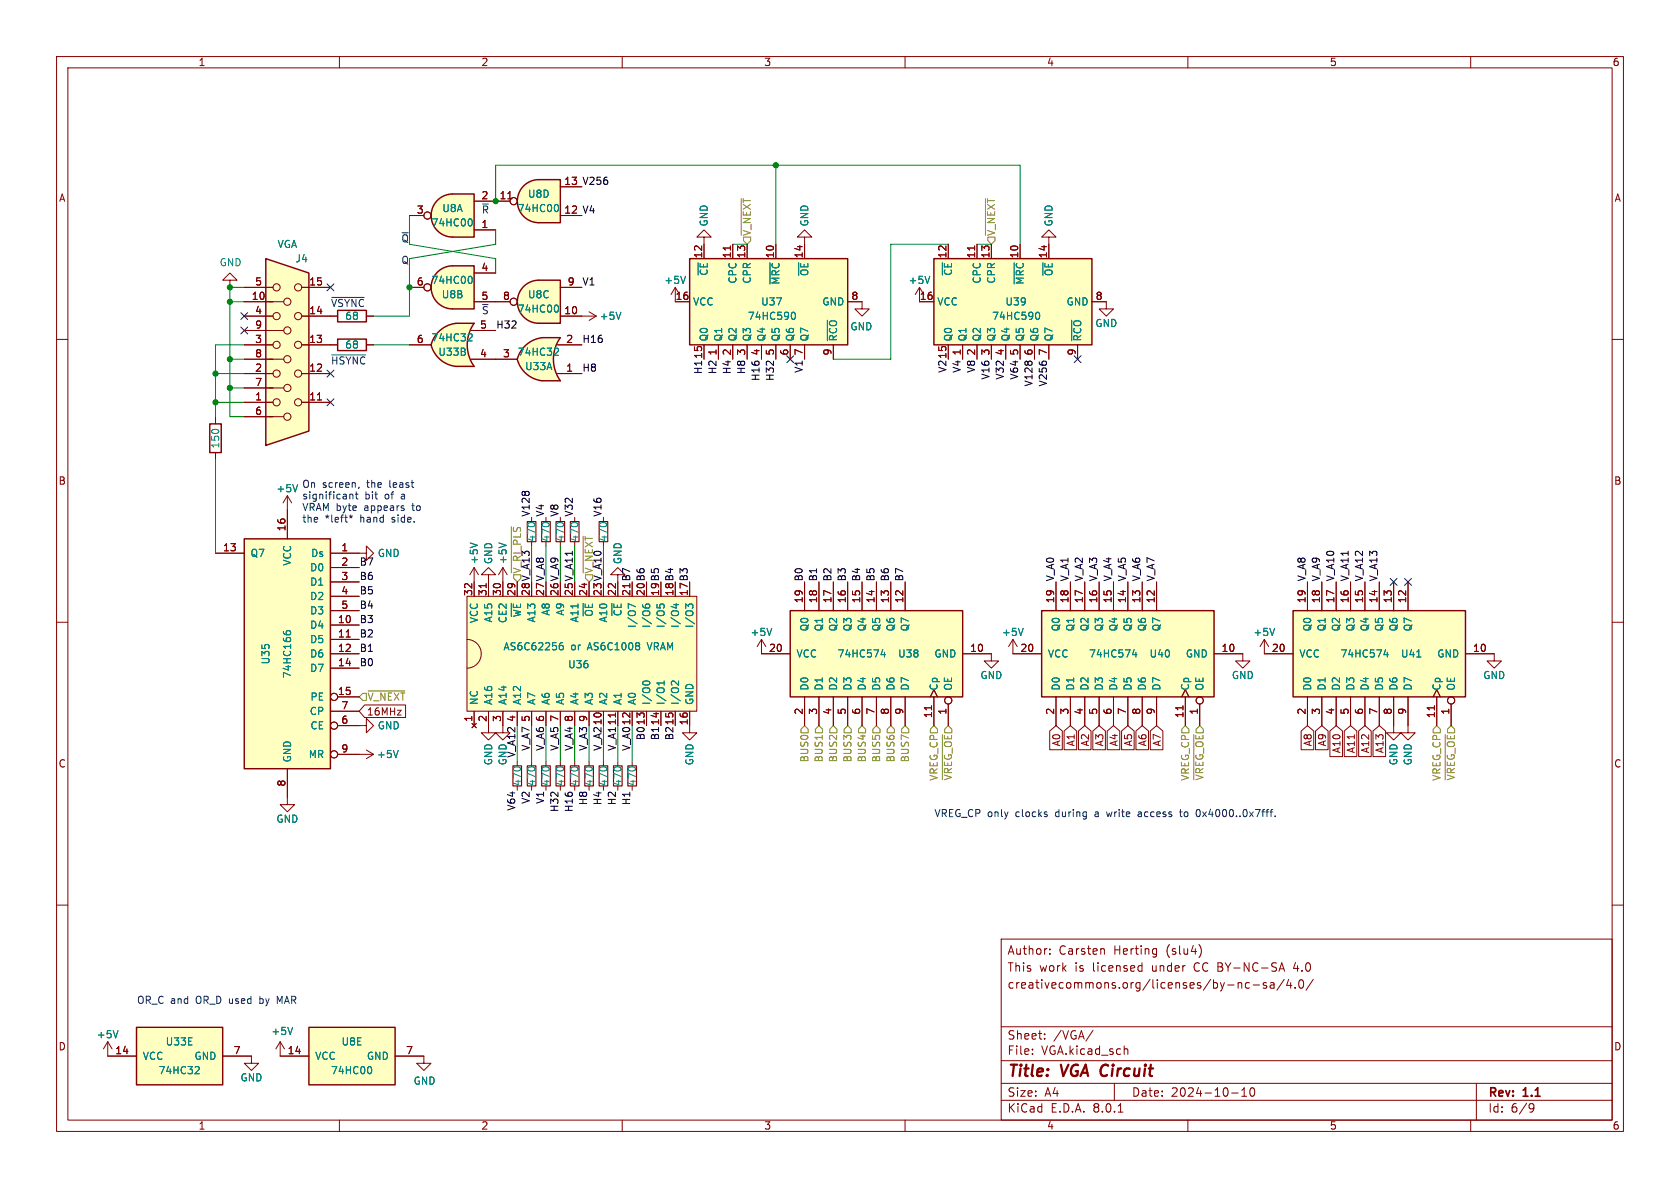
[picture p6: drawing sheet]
<svg xmlns="http://www.w3.org/2000/svg" width="297mm" height="210mm" viewBox="0 0 297 210" stroke-linecap="round" stroke-linejoin="round" font-family="sans-serif">
<defs><g id="words">
<g font-size="2.8" fill="#840000">
<text x="178" y="190.9">Title:</text>
<text x="187.7" y="190.9">VGA Circuit</text>
</g>
<g font-size="2.1" fill="#840000">
<text x="178" y="172">This</text>
<text x="178" y="169">Author:</text>
<text x="183.7" y="172">work</text>
<text x="187.2" y="169">Carsten</text>
<text x="190.1" y="172">is</text>
<text x="193.3" y="172">licensed</text>
<text x="197" y="169">Herting</text>
<text x="203.9" y="172">under</text>
<text x="206.3" y="169">(slu4)</text>
<text x="211.5" y="172">CC BY-NC-SA</text>
<text x="229.4" y="172">4.0</text>
<text x="178" y="175">creativecommons.org/licenses/by-nc-sa/4.0/</text>
<text x="178" y="184">Sheet:</text>
<text x="186.2" y="184">/VGA/</text>
<text x="178" y="186.7">File:</text>
<text x="184.1" y="186.7">VGA.kicad_sch</text>
<text x="178" y="196.9">KiCad</text>
<text x="178" y="194.1">Size:</text>
<text x="184.7" y="194.1">A4</text>
<text x="185.7" y="196.9">E.D.A.</text>
<text x="193.3" y="196.9">8.0.1</text>
<text x="200" y="194.1">Date:</text>
<text x="207" y="194.1">2024-10-10</text>
<text x="263" y="194.3">Rev:</text>
<text x="263" y="196.9">Id:</text>
<text x="267.1" y="196.9">6/9</text>
<text x="269.4" y="194.3">1.1</text>
</g>
<g font-size="1.8" fill="#840000">
<text x="35" y="11.9">1</text>
<text x="85" y="11.9">2</text>
<text x="135" y="11.9">3</text>
<text x="185" y="11.9">4</text>
<text x="235" y="11.9">5</text>
<text x="285" y="11.9">6</text>
<text x="10.3" y="35.9">A</text>
<text x="85" y="35.3">2</text>
<text x="88.2" y="35.3">11</text>
<text x="99.7" y="32.8">13</text>
<text x="285.3" y="35.9">A</text>
<text x="73.6" y="37.8">3</text>
<text x="85" y="40.4">1</text>
<text x="99.7" y="37.8">12</text>
<text x="124.2" y="45.8" transform="rotate(-90 124.2 45.8)">12</text>
<text x="129.3" y="45.8" transform="rotate(-90 129.3 45.8)">11</text>
<text x="131.8" y="45.8" transform="rotate(-90 131.8 45.8)">13</text>
<text x="136.9" y="45.8" transform="rotate(-90 136.9 45.8)">10</text>
<text x="142" y="45.8" transform="rotate(-90 142 45.8)">14</text>
<text x="167.4" y="45.8" transform="rotate(-90 167.4 45.8)">12</text>
<text x="172.5" y="45.8" transform="rotate(-90 172.5 45.8)">11</text>
<text x="175" y="45.8" transform="rotate(-90 175 45.8)">13</text>
<text x="180.1" y="45.8" transform="rotate(-90 180.1 45.8)">10</text>
<text x="185.2" y="45.8" transform="rotate(-90 185.2 45.8)">14</text>
<text x="44.4" y="53.1">10</text>
<text x="45" y="50.5">5</text>
<text x="54.6" y="50.5">15</text>
<text x="73.6" y="50.5">6</text>
<text x="85" y="48">4</text>
<text x="85" y="53.1">5</text>
<text x="88.8" y="53.1">8</text>
<text x="100.3" y="50.5">9</text>
<text x="119.3" y="53.1">16</text>
<text x="150.4" y="53.1">8</text>
<text x="162.5" y="53.1">16</text>
<text x="193.6" y="53.1">8</text>
<text x="45" y="55.6">4</text>
<text x="45" y="58.2">9</text>
<text x="54.6" y="55.6">14</text>
<text x="84.8" y="58.2">5</text>
<text x="99.7" y="55.6">10</text>
<text x="45" y="65.8">2</text>
<text x="45" y="60.7">3</text>
<text x="45" y="63.2">8</text>
<text x="54.6" y="65.8">12</text>
<text x="54.6" y="60.7">13</text>
<text x="73.6" y="60.7">6</text>
<text x="84.8" y="63.2">4</text>
<text x="88.8" y="63.2">3</text>
<text x="100" y="65.8">1</text>
<text x="100" y="60.7">2</text>
<text x="124.2" y="63.5" transform="rotate(-90 124.2 63.5)">15</text>
<text x="126.7" y="62.9" transform="rotate(-90 126.7 62.9)">1</text>
<text x="129.3" y="62.9" transform="rotate(-90 129.3 62.9)">2</text>
<text x="131.8" y="62.9" transform="rotate(-90 131.8 62.9)">3</text>
<text x="134.4" y="62.9" transform="rotate(-90 134.4 62.9)">4</text>
<text x="136.9" y="62.9" transform="rotate(-90 136.9 62.9)">5</text>
<text x="139.4" y="62.9" transform="rotate(-90 139.4 62.9)">6</text>
<text x="142" y="62.9" transform="rotate(-90 142 62.9)">7</text>
<text x="147.1" y="62.9" transform="rotate(-90 147.1 62.9)">9</text>
<text x="167.4" y="63.5" transform="rotate(-90 167.4 63.5)">15</text>
<text x="169.9" y="62.9" transform="rotate(-90 169.9 62.9)">1</text>
<text x="172.5" y="62.9" transform="rotate(-90 172.5 62.9)">2</text>
<text x="175" y="62.9" transform="rotate(-90 175 62.9)">3</text>
<text x="177.5" y="62.9" transform="rotate(-90 177.5 62.9)">4</text>
<text x="180.1" y="62.9" transform="rotate(-90 180.1 62.9)">5</text>
<text x="182.6" y="62.9" transform="rotate(-90 182.6 62.9)">6</text>
<text x="185.2" y="62.9" transform="rotate(-90 185.2 62.9)">7</text>
<text x="190.2" y="62.9" transform="rotate(-90 190.2 62.9)">9</text>
<text x="45" y="70.9">1</text>
<text x="45" y="68.3">7</text>
<text x="54.6" y="70.9">11</text>
<text x="45" y="73.4">6</text>
<text x="10.3" y="85.9">B</text>
<text x="285.3" y="85.9">B</text>
<text x="50.5" y="94" transform="rotate(-90 50.5 94)">16</text>
<text x="39.3" y="97.5">13</text>
<text x="60.3" y="97.5">1</text>
<text x="60.3" y="100.1">2</text>
<text x="60.3" y="102.6">3</text>
<text x="60.3" y="105.2">4</text>
<text x="60.3" y="107.7">5</text>
<text x="83.6" y="105.5" transform="rotate(-90 83.6 105.5)">32</text>
<text x="86.1" y="105.5" transform="rotate(-90 86.1 105.5)">31</text>
<text x="88.6" y="105.5" transform="rotate(-90 88.6 105.5)">30</text>
<text x="91.2" y="105.5" transform="rotate(-90 91.2 105.5)">29</text>
<text x="93.7" y="105.5" transform="rotate(-90 93.7 105.5)">28 V_A13</text>
<text x="93.7" y="105.5" transform="rotate(-90 93.7 105.5)">28</text>
<text x="96.3" y="105.5" transform="rotate(-90 96.3 105.5)">27 V_A8</text>
<text x="96.3" y="105.5" transform="rotate(-90 96.3 105.5)">27</text>
<text x="98.8" y="105.5" transform="rotate(-90 98.8 105.5)">26 V_A9</text>
<text x="98.8" y="105.5" transform="rotate(-90 98.8 105.5)">26</text>
<text x="101.3" y="105.5" transform="rotate(-90 101.3 105.5)">25 V_A11</text>
<text x="101.3" y="105.5" transform="rotate(-90 101.3 105.5)">25</text>
<text x="103.9" y="105.5" transform="rotate(-90 103.9 105.5)">24</text>
<text x="106.4" y="105.5" transform="rotate(-90 106.4 105.5)">23 V_A10</text>
<text x="106.4" y="105.5" transform="rotate(-90 106.4 105.5)">23</text>
<text x="109" y="105.5" transform="rotate(-90 109 105.5)">22</text>
<text x="111.5" y="105.5" transform="rotate(-90 111.5 105.5)">21 B7</text>
<text x="111.5" y="105.5" transform="rotate(-90 111.5 105.5)">21</text>
<text x="114" y="105.5" transform="rotate(-90 114 105.5)">20 B6</text>
<text x="114" y="105.5" transform="rotate(-90 114 105.5)">20</text>
<text x="116.6" y="105.5" transform="rotate(-90 116.6 105.5)">19 B5</text>
<text x="116.6" y="105.5" transform="rotate(-90 116.6 105.5)">19</text>
<text x="119.1" y="105.5" transform="rotate(-90 119.1 105.5)">18 B4</text>
<text x="119.1" y="105.5" transform="rotate(-90 119.1 105.5)">18</text>
<text x="121.7" y="105.5" transform="rotate(-90 121.7 105.5)">17 B3</text>
<text x="121.7" y="105.5" transform="rotate(-90 121.7 105.5)">17</text>
<text x="142" y="106.7" transform="rotate(-90 142 106.7)">19</text>
<text x="144.5" y="106.7" transform="rotate(-90 144.5 106.7)">18</text>
<text x="147.1" y="106.7" transform="rotate(-90 147.1 106.7)">17</text>
<text x="149.6" y="106.7" transform="rotate(-90 149.6 106.7)">16</text>
<text x="152.1" y="106.7" transform="rotate(-90 152.1 106.7)">15</text>
<text x="154.7" y="106.7" transform="rotate(-90 154.7 106.7)">14</text>
<text x="157.2" y="106.7" transform="rotate(-90 157.2 106.7)">13</text>
<text x="159.8" y="106.7" transform="rotate(-90 159.8 106.7)">12</text>
<text x="186.4" y="106.7" transform="rotate(-90 186.4 106.7)">19</text>
<text x="189" y="106.7" transform="rotate(-90 189 106.7)">18</text>
<text x="191.5" y="106.7" transform="rotate(-90 191.5 106.7)">17</text>
<text x="194.1" y="106.7" transform="rotate(-90 194.1 106.7)">16</text>
<text x="196.6" y="106.7" transform="rotate(-90 196.6 106.7)">15</text>
<text x="199.1" y="106.7" transform="rotate(-90 199.1 106.7)">14</text>
<text x="201.7" y="106.7" transform="rotate(-90 201.7 106.7)">13</text>
<text x="204.2" y="106.7" transform="rotate(-90 204.2 106.7)">12</text>
<text x="230.9" y="106.7" transform="rotate(-90 230.9 106.7)">19</text>
<text x="233.4" y="106.7" transform="rotate(-90 233.4 106.7)">18</text>
<text x="236" y="106.7" transform="rotate(-90 236 106.7)">17</text>
<text x="238.5" y="106.7" transform="rotate(-90 238.5 106.7)">16</text>
<text x="241" y="106.7" transform="rotate(-90 241 106.7)">15</text>
<text x="243.6" y="106.7" transform="rotate(-90 243.6 106.7)">14</text>
<text x="246.1" y="106.7" transform="rotate(-90 246.1 106.7)">13</text>
<text x="248.7" y="106.7" transform="rotate(-90 248.7 106.7)">12</text>
<text x="59.6" y="110.2">10</text>
<text x="59.6" y="112.8">11</text>
<text x="59.6" y="115.3">12</text>
<text x="59.6" y="117.9">14</text>
<text x="135.8" y="115.3">20</text>
<text x="171.4" y="115.3">10</text>
<text x="180.3" y="115.3">20</text>
<text x="215.9" y="115.3">10</text>
<text x="224.7" y="115.3">20</text>
<text x="260.3" y="115.3">10</text>
<text x="59.6" y="122.9">15</text>
<text x="60.3" y="125.5">7</text>
<text x="60.3" y="128">6</text>
<text x="64.8" y="126.7">16MHz</text>
<text x="83.6" y="127.7" transform="rotate(-90 83.6 127.7)">1</text>
<text x="86.1" y="127.7" transform="rotate(-90 86.1 127.7)">2</text>
<text x="88.6" y="127.7" transform="rotate(-90 88.6 127.7)">3</text>
<text x="91.2" y="127.7" transform="rotate(-90 91.2 127.7)">4</text>
<text x="93.7" y="127.7" transform="rotate(-90 93.7 127.7)">5</text>
<text x="96.3" y="127.7" transform="rotate(-90 96.3 127.7)">6</text>
<text x="98.8" y="127.7" transform="rotate(-90 98.8 127.7)">7</text>
<text x="101.3" y="127.7" transform="rotate(-90 101.3 127.7)">8</text>
<text x="103.9" y="127.7" transform="rotate(-90 103.9 127.7)">9</text>
<text x="106.4" y="128.3" transform="rotate(-90 106.4 128.3)">10</text>
<text x="109" y="128.3" transform="rotate(-90 109 128.3)">11</text>
<text x="111.5" y="128.3" transform="rotate(-90 111.5 128.3)">12</text>
<text x="114" y="128.3" transform="rotate(-90 114 128.3)">13</text>
<text x="116.6" y="128.3" transform="rotate(-90 116.6 128.3)">14</text>
<text x="119.1" y="128.3" transform="rotate(-90 119.1 128.3)">15</text>
<text x="121.7" y="128.3" transform="rotate(-90 121.7 128.3)">16</text>
<text x="142" y="126.4" transform="rotate(-90 142 126.4)">2</text>
<text x="144.5" y="126.4" transform="rotate(-90 144.5 126.4)">3</text>
<text x="147.1" y="126.4" transform="rotate(-90 147.1 126.4)">4</text>
<text x="149.6" y="126.4" transform="rotate(-90 149.6 126.4)">5</text>
<text x="152.1" y="126.4" transform="rotate(-90 152.1 126.4)">6</text>
<text x="154.7" y="126.4" transform="rotate(-90 154.7 126.4)">7</text>
<text x="157.2" y="126.4" transform="rotate(-90 157.2 126.4)">8</text>
<text x="159.8" y="126.4" transform="rotate(-90 159.8 126.4)">9</text>
<text x="164.8" y="127" transform="rotate(-90 164.8 127)">11</text>
<text x="167.4" y="126.4" transform="rotate(-90 167.4 126.4)">1</text>
<text x="186.4" y="126.4" transform="rotate(-90 186.4 126.4)">2</text>
<text x="189" y="126.4" transform="rotate(-90 189 126.4)">3</text>
<text x="191.5" y="126.4" transform="rotate(-90 191.5 126.4)">4</text>
<text x="194.1" y="126.4" transform="rotate(-90 194.1 126.4)">5</text>
<text x="196.6" y="126.4" transform="rotate(-90 196.6 126.4)">6</text>
<text x="199.1" y="126.4" transform="rotate(-90 199.1 126.4)">7</text>
<text x="201.7" y="126.4" transform="rotate(-90 201.7 126.4)">8</text>
<text x="204.2" y="126.4" transform="rotate(-90 204.2 126.4)">9</text>
<text x="209.3" y="127" transform="rotate(-90 209.3 127)">11</text>
<text x="211.8" y="126.4" transform="rotate(-90 211.8 126.4)">1</text>
<text x="230.9" y="126.4" transform="rotate(-90 230.9 126.4)">2</text>
<text x="233.4" y="126.4" transform="rotate(-90 233.4 126.4)">3</text>
<text x="236" y="126.4" transform="rotate(-90 236 126.4)">4</text>
<text x="238.5" y="126.4" transform="rotate(-90 238.5 126.4)">5</text>
<text x="241" y="126.4" transform="rotate(-90 241 126.4)">6</text>
<text x="243.6" y="126.4" transform="rotate(-90 243.6 126.4)">7</text>
<text x="246.1" y="126.4" transform="rotate(-90 246.1 126.4)">8</text>
<text x="248.7" y="126.4" transform="rotate(-90 248.7 126.4)">9</text>
<text x="253.7" y="127" transform="rotate(-90 253.7 127)">11</text>
<text x="256.3" y="126.4" transform="rotate(-90 256.3 126.4)">1</text>
<text x="10.3" y="135.9">C</text>
<text x="60.3" y="133.1">9</text>
<text x="187.6" y="132" transform="rotate(-90 187.6 132)">A0</text>
<text x="190.2" y="132" transform="rotate(-90 190.2 132)">A1</text>
<text x="192.7" y="132" transform="rotate(-90 192.7 132)">A2</text>
<text x="195.3" y="132" transform="rotate(-90 195.3 132)">A3</text>
<text x="197.8" y="132" transform="rotate(-90 197.8 132)">A4</text>
<text x="200.3" y="132" transform="rotate(-90 200.3 132)">A5</text>
<text x="202.9" y="132" transform="rotate(-90 202.9 132)">A6</text>
<text x="205.4" y="132" transform="rotate(-90 205.4 132)">A7</text>
<text x="232.1" y="132" transform="rotate(-90 232.1 132)">A8</text>
<text x="234.6" y="132" transform="rotate(-90 234.6 132)">A9</text>
<text x="237.2" y="133.3" transform="rotate(-90 237.2 133.3)">A10</text>
<text x="239.7" y="133.3" transform="rotate(-90 239.7 133.3)">A11</text>
<text x="242.3" y="133.3" transform="rotate(-90 242.3 133.3)">A12</text>
<text x="244.8" y="133.3" transform="rotate(-90 244.8 133.3)">A13</text>
<text x="285.3" y="135.9">C</text>
<text x="50.5" y="139.1" transform="rotate(-90 50.5 139.1)">8</text>
<text x="10.3" y="185.9">D</text>
<text x="285.3" y="185.9">D</text>
<text x="20.3" y="186.4">14</text>
<text x="41.2" y="186.4">7</text>
<text x="50.8" y="186.4">14</text>
<text x="71.7" y="186.4">7</text>
<text x="35" y="199.9">1</text>
<text x="85" y="199.9">2</text>
<text x="135" y="199.9">3</text>
<text x="185" y="199.9">4</text>
<text x="235" y="199.9">5</text>
<text x="285" y="199.9">6</text>
</g>
<g font-size="1.8" fill="#008484">
<text x="93.2" y="35.2">U8D</text>
<text x="76.2" y="40.2">74HC00</text>
<text x="78.1" y="37.7">U8A</text>
<text x="91.4" y="37.7">74HC00</text>
<text x="125.3" y="40.1" transform="rotate(-90 125.3 40.1)">GND</text>
<text x="143.1" y="40.1" transform="rotate(-90 143.1 40.1)">GND</text>
<text x="186.3" y="40.1" transform="rotate(-90 186.3 40.1)">GND</text>
<text x="38.7" y="47.3">GND</text>
<text x="49" y="44">VGA</text>
<text x="52.1" y="46.6">J4</text>
<text x="76.2" y="50.4">74HC00</text>
<text x="78" y="52.9">U8B</text>
<text x="93.2" y="52.9">U8C</text>
<text x="117.3" y="50.4">+5V</text>
<text x="125.3" y="48.9" transform="rotate(-90 125.3 48.9)">~{CE}</text>
<text x="130.4" y="50.2" transform="rotate(-90 130.4 50.2)">CPC</text>
<text x="132.9" y="50.2" transform="rotate(-90 132.9 50.2)">CPR</text>
<text x="138" y="50.4" transform="rotate(-90 138 50.4)">~{MRC}</text>
<text x="143.1" y="48.9" transform="rotate(-90 143.1 48.9)">~{OE}</text>
<text x="160.5" y="50.4">+5V</text>
<text x="168.5" y="48.9" transform="rotate(-90 168.5 48.9)">~{CE}</text>
<text x="173.6" y="50.2" transform="rotate(-90 173.6 50.2)">CPC</text>
<text x="176.1" y="50.2" transform="rotate(-90 176.1 50.2)">CPR</text>
<text x="181.2" y="50.4" transform="rotate(-90 181.2 50.4)">~{MRC}</text>
<text x="186.3" y="48.9" transform="rotate(-90 186.3 48.9)">~{OE}</text>
<text x="60.9" y="56.7">68</text>
<text x="91.4" y="55.5">74HC00</text>
<text x="105.9" y="56.7">+5V</text>
<text x="122.4" y="54.2">VCC</text>
<text x="132.1" y="56.7">74HC590</text>
<text x="134.5" y="54.2">U37</text>
<text x="145.3" y="54.2">GND</text>
<text x="150.2" y="58.6">GND</text>
<text x="165.6" y="54.2">VCC</text>
<text x="175.3" y="56.7">74HC590</text>
<text x="177.6" y="54.2">U39</text>
<text x="188.5" y="54.2">GND</text>
<text x="193.5" y="58">GND</text>
<text x="60.9" y="61.8">68</text>
<text x="76.2" y="60.6">74HC32</text>
<text x="77.4" y="63.1">U33B</text>
<text x="91.4" y="63.1">74HC32</text>
<text x="92.7" y="65.6">U33A</text>
<text x="125.3" y="60.5" transform="rotate(-90 125.3 60.5)">Q0</text>
<text x="127.9" y="60.5" transform="rotate(-90 127.9 60.5)">Q1</text>
<text x="130.4" y="60.5" transform="rotate(-90 130.4 60.5)">Q2</text>
<text x="132.9" y="60.5" transform="rotate(-90 132.9 60.5)">Q3</text>
<text x="135.5" y="60.5" transform="rotate(-90 135.5 60.5)">Q4</text>
<text x="138" y="60.5" transform="rotate(-90 138 60.5)">Q5</text>
<text x="140.6" y="60.5" transform="rotate(-90 140.6 60.5)">Q6</text>
<text x="143.1" y="60.5" transform="rotate(-90 143.1 60.5)">Q7</text>
<text x="148.2" y="60.5" transform="rotate(-90 148.2 60.5)">~{RCO}</text>
<text x="168.5" y="60.5" transform="rotate(-90 168.5 60.5)">Q0</text>
<text x="171" y="60.5" transform="rotate(-90 171 60.5)">Q1</text>
<text x="173.6" y="60.5" transform="rotate(-90 173.6 60.5)">Q2</text>
<text x="176.1" y="60.5" transform="rotate(-90 176.1 60.5)">Q3</text>
<text x="178.7" y="60.5" transform="rotate(-90 178.7 60.5)">Q4</text>
<text x="181.2" y="60.5" transform="rotate(-90 181.2 60.5)">Q5</text>
<text x="183.7" y="60.5" transform="rotate(-90 183.7 60.5)">Q6</text>
<text x="186.3" y="60.5" transform="rotate(-90 186.3 60.5)">Q7</text>
<text x="191.4" y="60.5" transform="rotate(-90 191.4 60.5)">~{RCO}</text>
<text x="39" y="79.4" transform="rotate(-90 39 79.4)">150</text>
<text x="48.8" y="87.2">+5V</text>
<text x="94.8" y="95.9" transform="rotate(-90 94.8 95.9)">470</text>
<text x="97.4" y="95.9" transform="rotate(-90 97.4 95.9)">470</text>
<text x="99.9" y="95.9" transform="rotate(-90 99.9 95.9)">470</text>
<text x="102.5" y="95.9" transform="rotate(-90 102.5 95.9)">470</text>
<text x="107.5" y="95.9" transform="rotate(-90 107.5 95.9)">470</text>
<text x="44.2" y="98.7">Q7</text>
<text x="51.7" y="100.1" transform="rotate(-90 51.7 100.1)">VCC</text>
<text x="54.7" y="101.2">D0</text>
<text x="54.9" y="98.7">Ds</text>
<text x="66.7" y="98.7">GND</text>
<text x="84.7" y="99.8" transform="rotate(-90 84.7 99.8)">+5V</text>
<text x="87.2" y="99.8" transform="rotate(-90 87.2 99.8)">GND</text>
<text x="89.8" y="99.8" transform="rotate(-90 89.8 99.8)">+5V</text>
<text x="110.1" y="99.8" transform="rotate(-90 110.1 99.8)">GND</text>
<text x="54.7" y="103.7">D1</text>
<text x="54.7" y="106.3">D2</text>
<text x="54.7" y="111.4">D4</text>
<text x="54.7" y="113.9">D5</text>
<text x="54.7" y="108.8">D3</text>
<text x="84.7" y="110.3" transform="rotate(-90 84.7 110.3)">VCC</text>
<text x="87.2" y="110.1" transform="rotate(-90 87.2 110.1)">A15</text>
<text x="89.8" y="110.3" transform="rotate(-90 89.8 110.3)">CE2</text>
<text x="92.3" y="109.2" transform="rotate(-90 92.3 109.2)">~{WE}</text>
<text x="94.8" y="110.1" transform="rotate(-90 94.8 110.1)">A13</text>
<text x="97.4" y="108.9" transform="rotate(-90 97.4 108.9)">A8</text>
<text x="99.9" y="108.9" transform="rotate(-90 99.9 108.9)">A9</text>
<text x="102.5" y="110.1" transform="rotate(-90 102.5 110.1)">A11</text>
<text x="105" y="109.1" transform="rotate(-90 105 109.1)">~{OE}</text>
<text x="107.5" y="110.1" transform="rotate(-90 107.5 110.1)">A10</text>
<text x="110.1" y="109" transform="rotate(-90 110.1 109)">~{CE}</text>
<text x="112.6" y="111.1" transform="rotate(-90 112.6 111.1)">I/O7</text>
<text x="115.2" y="111.1" transform="rotate(-90 115.2 111.1)">I/O6</text>
<text x="117.7" y="111.1" transform="rotate(-90 117.7 111.1)">I/O5</text>
<text x="120.2" y="111.1" transform="rotate(-90 120.2 111.1)">I/O4</text>
<text x="122.8" y="111.1" transform="rotate(-90 122.8 111.1)">I/O3</text>
<text x="132.6" y="112.6">+5V</text>
<text x="143.1" y="111.7" transform="rotate(-90 143.1 111.7)">Q0</text>
<text x="145.6" y="111.7" transform="rotate(-90 145.6 111.7)">Q1</text>
<text x="148.2" y="111.7" transform="rotate(-90 148.2 111.7)">Q2</text>
<text x="150.7" y="111.7" transform="rotate(-90 150.7 111.7)">Q3</text>
<text x="153.3" y="111.7" transform="rotate(-90 153.3 111.7)">Q4</text>
<text x="155.8" y="111.7" transform="rotate(-90 155.8 111.7)">Q5</text>
<text x="158.3" y="111.7" transform="rotate(-90 158.3 111.7)">Q6</text>
<text x="160.9" y="111.7" transform="rotate(-90 160.9 111.7)">Q7</text>
<text x="177" y="112.6">+5V</text>
<text x="187.6" y="111.7" transform="rotate(-90 187.6 111.7)">Q0</text>
<text x="190.1" y="111.7" transform="rotate(-90 190.1 111.7)">Q1</text>
<text x="192.6" y="111.7" transform="rotate(-90 192.6 111.7)">Q2</text>
<text x="195.2" y="111.7" transform="rotate(-90 195.2 111.7)">Q3</text>
<text x="197.7" y="111.7" transform="rotate(-90 197.7 111.7)">Q4</text>
<text x="200.3" y="111.7" transform="rotate(-90 200.3 111.7)">Q5</text>
<text x="202.8" y="111.7" transform="rotate(-90 202.8 111.7)">Q6</text>
<text x="205.3" y="111.7" transform="rotate(-90 205.3 111.7)">Q7</text>
<text x="221.5" y="112.6">+5V</text>
<text x="232" y="111.7" transform="rotate(-90 232 111.7)">Q0</text>
<text x="234.5" y="111.7" transform="rotate(-90 234.5 111.7)">Q1</text>
<text x="237.1" y="111.7" transform="rotate(-90 237.1 111.7)">Q2</text>
<text x="239.6" y="111.7" transform="rotate(-90 239.6 111.7)">Q3</text>
<text x="242.2" y="111.7" transform="rotate(-90 242.2 111.7)">Q4</text>
<text x="244.7" y="111.7" transform="rotate(-90 244.7 111.7)">Q5</text>
<text x="247.2" y="111.7" transform="rotate(-90 247.2 111.7)">Q6</text>
<text x="249.8" y="111.7" transform="rotate(-90 249.8 111.7)">Q7</text>
<text x="47.9" y="117.5" transform="rotate(-90 47.9 117.5)">U35</text>
<text x="51.7" y="120" transform="rotate(-90 51.7 120)">74HC166</text>
<text x="54.7" y="116.4">D6</text>
<text x="54.7" y="119">D7</text>
<text x="88.9" y="115.2">AS6C62256</text>
<text x="100.3" y="118.3">U36</text>
<text x="100.9" y="115.2">or</text>
<text x="104" y="115.2">AS6C1008</text>
<text x="114.8" y="115.2">VRAM</text>
<text x="140.7" y="116.4">VCC</text>
<text x="148" y="116.4">74HC574</text>
<text x="158.7" y="116.4">U38</text>
<text x="165.1" y="116.4">GND</text>
<text x="185.2" y="116.4">VCC</text>
<text x="192.4" y="116.4">74HC574</text>
<text x="203.1" y="116.4">U40</text>
<text x="209.5" y="116.4">GND</text>
<text x="229.6" y="116.4">VCC</text>
<text x="236.9" y="116.4">74HC574</text>
<text x="247.6" y="116.4">U41</text>
<text x="254" y="116.4">GND</text>
<text x="54.8" y="124.1">PE</text>
<text x="84.7" y="124.7" transform="rotate(-90 84.7 124.7)">NC</text>
<text x="87.2" y="124.7" transform="rotate(-90 87.2 124.7)">A16</text>
<text x="89.8" y="124.7" transform="rotate(-90 89.8 124.7)">A14</text>
<text x="92.3" y="124.7" transform="rotate(-90 92.3 124.7)">A12</text>
<text x="94.8" y="124.7" transform="rotate(-90 94.8 124.7)">A7</text>
<text x="97.4" y="124.7" transform="rotate(-90 97.4 124.7)">A6</text>
<text x="99.9" y="124.7" transform="rotate(-90 99.9 124.7)">A5</text>
<text x="102.5" y="124.7" transform="rotate(-90 102.5 124.7)">A4</text>
<text x="105" y="124.7" transform="rotate(-90 105 124.7)">A3</text>
<text x="107.5" y="124.7" transform="rotate(-90 107.5 124.7)">A2</text>
<text x="110.1" y="124.7" transform="rotate(-90 110.1 124.7)">A1</text>
<text x="112.6" y="124.7" transform="rotate(-90 112.6 124.7)">A0</text>
<text x="115.2" y="124.7" transform="rotate(-90 115.2 124.7)">I/O0</text>
<text x="117.7" y="124.7" transform="rotate(-90 117.7 124.7)">I/O1</text>
<text x="120.2" y="124.7" transform="rotate(-90 120.2 124.7)">I/O2</text>
<text x="122.8" y="124.7" transform="rotate(-90 122.8 124.7)">GND</text>
<text x="143.1" y="122.2" transform="rotate(-90 143.1 122.2)">D0</text>
<text x="145.6" y="122.2" transform="rotate(-90 145.6 122.2)">D1</text>
<text x="148.2" y="122.2" transform="rotate(-90 148.2 122.2)">D2</text>
<text x="150.7" y="122.2" transform="rotate(-90 150.7 122.2)">D3</text>
<text x="153.3" y="122.2" transform="rotate(-90 153.3 122.2)">D4</text>
<text x="155.8" y="122.2" transform="rotate(-90 155.8 122.2)">D5</text>
<text x="158.3" y="122.2" transform="rotate(-90 158.3 122.2)">D6</text>
<text x="160.9" y="122.2" transform="rotate(-90 160.9 122.2)">D7</text>
<text x="166" y="122.2" transform="rotate(-90 166 122.2)">Cp</text>
<text x="168.5" y="122.2" transform="rotate(-90 168.5 122.2)">OE</text>
<text x="173.2" y="120.2">GND</text>
<text x="187.6" y="122.2" transform="rotate(-90 187.6 122.2)">D0</text>
<text x="190.1" y="122.2" transform="rotate(-90 190.1 122.2)">D1</text>
<text x="192.6" y="122.2" transform="rotate(-90 192.6 122.2)">D2</text>
<text x="195.2" y="122.2" transform="rotate(-90 195.2 122.2)">D3</text>
<text x="197.7" y="122.2" transform="rotate(-90 197.7 122.2)">D4</text>
<text x="200.3" y="122.2" transform="rotate(-90 200.3 122.2)">D5</text>
<text x="202.8" y="122.2" transform="rotate(-90 202.8 122.2)">D6</text>
<text x="205.3" y="122.2" transform="rotate(-90 205.3 122.2)">D7</text>
<text x="210.4" y="122.2" transform="rotate(-90 210.4 122.2)">Cp</text>
<text x="213" y="122.2" transform="rotate(-90 213 122.2)">OE</text>
<text x="217.7" y="120.2">GND</text>
<text x="232" y="122.2" transform="rotate(-90 232 122.2)">D0</text>
<text x="234.5" y="122.2" transform="rotate(-90 234.5 122.2)">D1</text>
<text x="237.1" y="122.2" transform="rotate(-90 237.1 122.2)">D2</text>
<text x="239.6" y="122.2" transform="rotate(-90 239.6 122.2)">D3</text>
<text x="242.2" y="122.2" transform="rotate(-90 242.2 122.2)">D4</text>
<text x="244.7" y="122.2" transform="rotate(-90 244.7 122.2)">D5</text>
<text x="247.2" y="122.2" transform="rotate(-90 247.2 122.2)">D6</text>
<text x="249.8" y="122.2" transform="rotate(-90 249.8 122.2)">D7</text>
<text x="254.9" y="122.2" transform="rotate(-90 254.9 122.2)">Cp</text>
<text x="257.4" y="122.2" transform="rotate(-90 257.4 122.2)">OE</text>
<text x="262.1" y="120.2">GND</text>
<text x="54.7" y="126.6">CP</text>
<text x="54.8" y="129.1">CE</text>
<text x="66.7" y="129.1">GND</text>
<text x="51.7" y="134.9" transform="rotate(-90 51.7 134.9)">GND</text>
<text x="54.5" y="134.2">MR</text>
<text x="66.5" y="134.2">+5V</text>
<text x="87.2" y="135.4" transform="rotate(-90 87.2 135.4)">GND</text>
<text x="89.8" y="135.4" transform="rotate(-90 89.8 135.4)">GND</text>
<text x="122.8" y="135.4" transform="rotate(-90 122.8 135.4)">GND</text>
<text x="247.2" y="135.4" transform="rotate(-90 247.2 135.4)">GND</text>
<text x="249.8" y="135.4" transform="rotate(-90 249.8 135.4)">GND</text>
<text x="92.3" y="139.1" transform="rotate(-90 92.3 139.1)">470</text>
<text x="94.8" y="139.1" transform="rotate(-90 94.8 139.1)">470</text>
<text x="97.4" y="139.1" transform="rotate(-90 97.4 139.1)">470</text>
<text x="99.9" y="139.1" transform="rotate(-90 99.9 139.1)">470</text>
<text x="102.5" y="139.1" transform="rotate(-90 102.5 139.1)">470</text>
<text x="105" y="139.1" transform="rotate(-90 105 139.1)">470</text>
<text x="107.5" y="139.1" transform="rotate(-90 107.5 139.1)">470</text>
<text x="110.1" y="139.1" transform="rotate(-90 110.1 139.1)">470</text>
<text x="112.6" y="139.1" transform="rotate(-90 112.6 139.1)">470</text>
<text x="48.8" y="145.6">GND</text>
<text x="17" y="183.7">+5V</text>
<text x="29.2" y="185">U33E</text>
<text x="47.9" y="183.2">+5V</text>
<text x="60.3" y="185">U8E</text>
<text x="25.1" y="187.6">VCC</text>
<text x="27.9" y="190.1">74HC32</text>
<text x="34.3" y="187.6">GND</text>
<text x="42.4" y="191.4">GND</text>
<text x="55.6" y="187.6">VCC</text>
<text x="58.4" y="190.1">74HC00</text>
<text x="64.8" y="187.6">GND</text>
<text x="73" y="191.9">GND</text>
</g>
<g font-size="1.8">
<text x="102.9" y="32.8">V256</text>
<text x="102.9" y="37.8">V4</text>
<text x="102.9" y="50.5">V1</text>
<text x="87.6" y="58.2">H32</text>
<text x="102.9" y="65.8">H8</text>
<text x="102.9" y="60.7">H16</text>
<text x="124.2" y="66.2" transform="rotate(-90 124.2 66.2)">H1</text>
<text x="126.7" y="66.2" transform="rotate(-90 126.7 66.2)">H2</text>
<text x="129.3" y="66.2" transform="rotate(-90 129.3 66.2)">H4</text>
<text x="131.8" y="66.2" transform="rotate(-90 131.8 66.2)">H8</text>
<text x="134.4" y="67.5" transform="rotate(-90 134.4 67.5)">H16</text>
<text x="136.9" y="67.5" transform="rotate(-90 136.9 67.5)">H32</text>
<text x="142" y="66" transform="rotate(-90 142 66)">V1</text>
<text x="167.4" y="66" transform="rotate(-90 167.4 66)">V215</text>
<text x="169.9" y="66" transform="rotate(-90 169.9 66)">V4</text>
<text x="172.5" y="66" transform="rotate(-90 172.5 66)">V8</text>
<text x="175" y="67.2" transform="rotate(-90 175 67.2)">V16</text>
<text x="177.5" y="67.2" transform="rotate(-90 177.5 67.2)">V32</text>
<text x="180.1" y="67.2" transform="rotate(-90 180.1 67.2)">V64</text>
<text x="182.6" y="68.4" transform="rotate(-90 182.6 68.4)">V128</text>
<text x="185.2" y="68.4" transform="rotate(-90 185.2 68.4)">V256</text>
<text x="93.7" y="91.4" transform="rotate(-90 93.7 91.4)">V128</text>
<text x="96.3" y="91.4" transform="rotate(-90 96.3 91.4)">V4</text>
<text x="98.8" y="91.4" transform="rotate(-90 98.8 91.4)">V8</text>
<text x="101.3" y="91.4" transform="rotate(-90 101.3 91.4)">V32</text>
<text x="106.4" y="91.4" transform="rotate(-90 106.4 91.4)">V16</text>
<text x="63.5" y="100.1">B7</text>
<text x="63.5" y="107.7">B4</text>
<text x="63.5" y="102.6">B6</text>
<text x="63.5" y="105.1">B5</text>
<text x="142" y="102.9" transform="rotate(-90 142 102.9)">B0</text>
<text x="144.5" y="102.9" transform="rotate(-90 144.5 102.9)">B1</text>
<text x="147.1" y="102.9" transform="rotate(-90 147.1 102.9)">B2</text>
<text x="149.6" y="102.9" transform="rotate(-90 149.6 102.9)">B3</text>
<text x="152.1" y="102.9" transform="rotate(-90 152.1 102.9)">B4</text>
<text x="154.7" y="102.9" transform="rotate(-90 154.7 102.9)">B5</text>
<text x="157.2" y="102.9" transform="rotate(-90 157.2 102.9)">B6</text>
<text x="159.8" y="102.9" transform="rotate(-90 159.8 102.9)">B7</text>
<text x="186.4" y="102.9" transform="rotate(-90 186.4 102.9)">V_A0</text>
<text x="189" y="102.9" transform="rotate(-90 189 102.9)">V_A1</text>
<text x="191.5" y="102.9" transform="rotate(-90 191.5 102.9)">V_A2</text>
<text x="194" y="102.9" transform="rotate(-90 194 102.9)">V_A3</text>
<text x="196.6" y="102.9" transform="rotate(-90 196.6 102.9)">V_A4</text>
<text x="199.1" y="102.9" transform="rotate(-90 199.1 102.9)">V_A5</text>
<text x="201.7" y="102.9" transform="rotate(-90 201.7 102.9)">V_A6</text>
<text x="204.2" y="102.9" transform="rotate(-90 204.2 102.9)">V_A7</text>
<text x="230.9" y="102.9" transform="rotate(-90 230.9 102.9)">V_A8</text>
<text x="233.4" y="102.9" transform="rotate(-90 233.4 102.9)">V_A9</text>
<text x="236" y="102.9" transform="rotate(-90 236 102.9)">V_A10</text>
<text x="238.5" y="102.9" transform="rotate(-90 238.5 102.9)">V_A11</text>
<text x="241" y="102.9" transform="rotate(-90 241 102.9)">V_A12</text>
<text x="243.6" y="102.9" transform="rotate(-90 243.6 102.9)">V_A13</text>
<text x="63.5" y="110.2">B3</text>
<text x="63.5" y="112.8">B2</text>
<text x="63.5" y="117.8">B0</text>
<text x="63.5" y="115.3">B1</text>
<text x="114" y="131" transform="rotate(-90 114 131)">B0</text>
<text x="116.6" y="131" transform="rotate(-90 116.6 131)">B1</text>
<text x="119.1" y="131" transform="rotate(-90 119.1 131)">B2</text>
<text x="91.2" y="134" transform="rotate(-90 91.2 134)">V_A12</text>
<text x="93.7" y="132.8" transform="rotate(-90 93.7 132.8)">V_A7</text>
<text x="96.3" y="132.8" transform="rotate(-90 96.3 132.8)">V_A6</text>
<text x="98.8" y="132.8" transform="rotate(-90 98.8 132.8)">V_A5</text>
<text x="101.3" y="132.8" transform="rotate(-90 101.3 132.8)">V_A4</text>
<text x="103.9" y="132.8" transform="rotate(-90 103.9 132.8)">V_A3</text>
<text x="106.4" y="132.8" transform="rotate(-90 106.4 132.8)">V_A210</text>
<text x="109" y="132.8" transform="rotate(-90 109 132.8)">V_A111</text>
<text x="111.5" y="132.8" transform="rotate(-90 111.5 132.8)">V_A012</text>
<text x="91.2" y="143.4" transform="rotate(-90 91.2 143.4)">V64</text>
<text x="93.7" y="142.2" transform="rotate(-90 93.7 142.2)">V2</text>
<text x="96.3" y="142.2" transform="rotate(-90 96.3 142.2)">V1</text>
<text x="98.8" y="143.7" transform="rotate(-90 98.8 143.7)">H32</text>
<text x="101.3" y="143.7" transform="rotate(-90 101.3 143.7)">H16</text>
<text x="103.9" y="142.4" transform="rotate(-90 103.9 142.4)">H8</text>
<text x="106.4" y="142.4" transform="rotate(-90 106.4 142.4)">H4</text>
<text x="109" y="142.4" transform="rotate(-90 109 142.4)">H2</text>
<text x="111.5" y="142.4" transform="rotate(-90 111.5 142.4)">H1</text>
</g>
<g font-size="1.8" fill="#0000c2">
<text x="85.1" y="37.9">~{R}</text>
<text x="70.9" y="42.9">~{Q}</text>
<text x="70.9" y="46.7">Q</text>
<text x="58.4" y="54.4">~{VSYNC}</text>
<text x="85.1" y="55.6">~{S}</text>
<text x="58.4" y="64.5">~{HSYNC}</text>
<text x="53.3" y="86.3">On</text>
<text x="53.3" y="88.4">significant</text>
<text x="57" y="86.3">screen,</text>
<text x="64.5" y="88.4">bit</text>
<text x="65" y="86.3">the</text>
<text x="68.1" y="88.4">of</text>
<text x="69.1" y="86.3">least</text>
<text x="71.2" y="88.4">a</text>
<text x="53.3" y="90.4">VRAM byte</text>
<text x="53.3" y="92.5">the</text>
<text x="57.5" y="92.5">*left*</text>
<text x="63.8" y="92.5">hand</text>
<text x="64.5" y="90.4">appears</text>
<text x="69.6" y="92.5">side.</text>
<text x="73.2" y="90.4">to</text>
<text x="165.1" y="144.5">VREG_CP only</text>
<text x="179.7" y="144.5">clocks</text>
<text x="186.9" y="144.5">during</text>
<text x="194" y="144.5">a</text>
<text x="196.4" y="144.5">write</text>
<text x="202.1" y="144.5">access</text>
<text x="209.7" y="144.5">to</text>
<text x="212.7" y="144.5">0x4000..0x7fff.</text>
<text x="24.1" y="177.6">OR_C and</text>
<text x="34.8" y="177.6">OR_D used</text>
<text x="46.4" y="177.6">by</text>
<text x="49.6" y="177.6">MAR</text>
</g>
<g font-size="1.8" fill="#848400">
<text x="132.9" y="41.8" transform="rotate(-90 132.9 41.8)">~{V_NEXT}</text>
<text x="176.1" y="41.8" transform="rotate(-90 176.1 41.8)">~{V_NEXT}</text>
<text x="92.3" y="101.5" transform="rotate(-90 92.3 101.5)">~{V_RI_PLS}</text>
<text x="105" y="101.5" transform="rotate(-90 105 101.5)">~{V_NEXT}</text>
<text x="64.9" y="124.1">~{V_NEXT}</text>
<text x="143.1" y="134.9" transform="rotate(-90 143.1 134.9)">BUS0</text>
<text x="145.6" y="134.9" transform="rotate(-90 145.6 134.9)">BUS1</text>
<text x="148.2" y="134.9" transform="rotate(-90 148.2 134.9)">BUS2</text>
<text x="150.7" y="134.9" transform="rotate(-90 150.7 134.9)">BUS3</text>
<text x="153.3" y="134.9" transform="rotate(-90 153.3 134.9)">BUS4</text>
<text x="155.8" y="134.9" transform="rotate(-90 155.8 134.9)">BUS5</text>
<text x="158.3" y="134.9" transform="rotate(-90 158.3 134.9)">BUS6</text>
<text x="160.9" y="134.9" transform="rotate(-90 160.9 134.9)">BUS7</text>
<text x="166" y="138.1" transform="rotate(-90 166 138.1)">VREG_CP</text>
<text x="168.5" y="138.1" transform="rotate(-90 168.5 138.1)">~{VREG_OE}</text>
<text x="210.4" y="138.1" transform="rotate(-90 210.4 138.1)">VREG_CP</text>
<text x="213" y="138.1" transform="rotate(-90 213 138.1)">~{VREG_OE}</text>
<text x="254.9" y="138.1" transform="rotate(-90 254.9 138.1)">VREG_CP</text>
<text x="257.4" y="138.1" transform="rotate(-90 257.4 138.1)">~{VREG_OE}</text>
</g>
</g></defs>
<g fill="none" stroke="#840000" stroke-width=".18">
<path d="M10 10h277v190h-277zM12 12h273v186h-273zM60 10v2M110 10v2M160 10v2M210 10v2M260 10v2M10 60h2M152.4 53.3v1.3h-1.3l1.3 1.3 1.3-1.3h-1.3M285 60h2M38.1 73.7v1.2M38.1 80v1.3"/>
<path d="M10 110h2M223.5 113l.8 1.3M223.5 113v2.6M223.5 113l-.7 1.3M285 110h2M246.4 128.3v1.2h-1.3l1.3 1.3 1.2-1.3h-1.2M248.9 128.3v1.2h-1.3l1.3 1.3 1.3-1.3h-1.3M10 160h2M285 160h2M177 166h108v32h-108zM185.6 168.6v.1M185.6 167.8v.1"/>
<path d="M195 167.7l.2 .2v.8M201.5 170.7l.4 .1M201.9 170.2v1.5M201.9 171.6l-.4 .1M204 167.7l.5 .1M204.5 167.7v1.2l-.3 .3M204.5 168.6l-.5 .1M212 167.1a1.76 1.76 0 0 1 0 2.1M219.5 173.8v.9M220.9 173.8l-.4-.1-.3 .3v.4l.1 .2h.6M221.5 174.1h1.2M223.9 173.8l-.4-.1-.2 .2 .1 .2 .5 .2v.3h-.6"/>
<path d="M224.6 173.8h.6v.9M225.2 174.1h-.5a.29 .29 0 0 0-.2 .3 .29 .29 0 0 0 .2 .3l.5-.1M226.1 171.7l.5-1.5 .5 1.5M226.2 171.3h.8M227 173.1l-1.3 2M227.8 173.1l-.3 1.1h.9M228.2 173.7v1M229 174.6v.1M229 170.1l-.3 1.1h.9M229.8 173.3l.2-.1a.81 .81 0 0 1 .5 .6 .81 .81 0 0 1-.3 .8l-.1 .1a.81 .81 0 0 1-.6-.6 .81 .81 0 0 1 .3-.8zM232.2 173.1l-1.3 2M49.5 184.2l-.7 1.2"/>
<path d="M49.5 184.2v2.5M49.5 184.2l.8 1.2M60 198v2M110 198v2M160 198v2M177 194.5h108M177 191.5h108M177 187.5h108M177 181.5h108M182.5 186.3v.1M182.5 185.5v.1M184.7 183.6v.1"/>
<path d="M184.7 182.8v.1M193.2 182.1l-1.2 2M197 191.5v3M197.7 196.6h.8M199 185.4h.2l.2 .2v.8M210 198v2M217.7 193.2h1.2M219.5 193.8h.9M219.5 192.7l.5-.4v1.5M221.2 192.4l.1-.1a.81 .81 0 0 1 .6 .6 .81 .81 0 0 1-.3 .8l-.1 .1a.81 .81 0 0 1-.6-.6 .81 .81 0 0 1 .3-.8zM260 198v2M261 191.5v6.5"/>
<path d="M270.6 195.1l.5 .1a.99 .99 0 0 1-.4 1.4h-.2M271.2 195.7l-.3 .3h-.3"/>
</g>
<path d="M225.3 111.1l-.4 1.2M51.7 181.6l-.4 1.3" fill="none" stroke="#008484" stroke-width=".18"/>
<path d="M37.1 74.9h2v5.1h-2z" fill="none" stroke="#840000" stroke-width=".25"/>
<path d="M184.1 108h30.5v15.2h-30.5z" fill="#ffffc2"/>
<path d="M184.1 108h30.5v15.2h-30.5z" fill="none" stroke="#840000" stroke-width=".25"/>
<g fill="none" stroke="#840000" stroke-width=".18">
<path d="M124.5 41.9h-1.3l1.3-1.3 1.2 1.3h-1.2v1.3M50.8 87.6l.8 1.3M50.8 87.6v2.6M50.8 87.6l-.8 1.3M63.5 97.8h1.3v1.3l1.2-1.3-1.2-1.3v1.3M179.1 115.6h5M186.7 102.9v5.1M189.2 102.9v5.1M191.8 102.9v5.1M194.3 102.9v5.1M196.8 102.9v5.1M199.4 102.9v5.1"/>
<path d="M201.9 102.9v5.1M204.5 102.9v5.1M214.6 115.6h5.1v1.2h-1.3l1.3 1.3 1.3-1.3h-1.3M63.5 133.4h2.5M64.8 132.6l1.2 .8M66 133.4l-1.2 .7M96.5 134.6v.8M96.5 138.9v.8M186.7 123.2v5.1M189.2 123.2v5.1M191.8 123.2v5.1M194.3 123.2v5.1"/>
<path d="M196.8 123.2v5.1M199.4 123.2v5.1M201.9 123.2v5.1M204.5 123.2v5.1M208.9 123.2l.6-1.3 .7 1.3M209.1 124.8v.7M209.5 123.2v5.1M212.1 124.5v3.8"/>
<circle cx="212.1" cy="123.8" r=".63"/>
</g>
<path d="M52.6 85.7l-.4 1.2M200.5 114.8l-.3 .9h.8M200.8 115.3v.8M70.4 132.7l-.4 1.2" fill="none" stroke="#008484" stroke-width=".18"/>
<path d="M95.8 135.4h1.5v3.5h-1.5z" fill="none" stroke="#840000" stroke-width=".2"/>
<path d="M92.6 32.9a3.8 3.8 0 0 1 2.6-1.1v7.6a3.8 3.8 0 0 1-3.5-2.4 3.8 3.8 0 0 1 .9-4.1z" fill="#ffffc2" stroke="#ffffc2" stroke-width=".18"/>
<path d="M95.2 31.8h3.9v7.6h-3.9z" fill="#ffffc2"/>
<path d="M92.6 32.9a3.8 3.8 0 0 1 2.6-1.1h3.9v7.6h-3.9a3.8 3.8 0 0 1-3.5-2.4 3.8 3.8 0 0 1 .9-4.1z" fill="none" stroke="#840000" stroke-width=".25"/>
<g fill="none" stroke="#840000" stroke-width=".18">
<path d="M87.6 35.6h2.6M89.8 35.1h.7M99.1 38.1h3.8M99.1 33h3.8M40.6 49.5h-1.2l1.2-1.2 1.3 1.2h-1.3v1.3M109.2 134.6v.8M109.2 138.9v.8"/>
<circle cx="90.8" cy="35.6" r=".63"/>
</g>
<path d="M98.4 36.1a.79 .79 0 0 1 0 1.3" fill="none" stroke="#008484" stroke-width=".18"/>
<path d="M108.5 135.4h1.5v3.5h-1.5z" fill="none" stroke="#840000" stroke-width=".2"/>
<path d="M43.2 95.3h15.2v40.6h-15.2z" fill="#ffffc2"/>
<path d="M43.2 95.3h15.2v40.6h-15.2z" fill="none" stroke="#840000" stroke-width=".25"/>
<g fill="none" stroke="#840000" stroke-width=".18">
<path d="M38.1 97.8h5.1M50.8 90.2v5.1M58.4 97.8h5.1M58.4 110.5h5.1M58.4 113h5.1M58.4 115.6h5.1M58.4 118.1h5.1M58.4 100.3h5.1M58.4 102.9h5.1M58.4 105.4h5.1M58.4 108h5.1M61.2 112.6h.7"/>
<path d="M50.8 135.9v6.3h-1.3l1.3 1.3 1.3-1.3h-1.3M58.4 125.7h5.1M59.7 123.2h3.8M59.7 128.3h3.8M59.7 133.4h3.8"/>
<circle cx="59.1" cy="123.2" r=".63"/>
<circle cx="59.1" cy="133.3" r=".63"/>
<circle cx="59.1" cy="128.3" r=".63"/>
</g>
<path d="M50.1 111.6l.1 .4M50.7 112.1l-.1-.4 .2-.2 .5 .1v.5" fill="none" stroke="#008484" stroke-width=".18"/>
<path d="M47 45.7l7.6 2.6v27.9l-7.6 2.5z" fill="#ffffc2"/>
<g fill="none" stroke="#840000" stroke-width=".18">
<path d="M43.2 53.3h7M43.2 58.4h7M43.2 55.9h5.1M43.2 50.8h5.1M53.3 55.9h5.1M53.3 50.8h5.1M43.2 68.6h7M43.2 63.5h7M43.2 73.7h7M43.2 71.1h5.1M43.2 66h5.1M43.2 61h5.1"/>
<path d="M53.3 71.1h5.1M53.3 66h5.1M53.3 61h5.1M56.1 70.7h.7"/>
<circle cx="48.9" cy="55.9" r=".63"/>
<circle cx="48.9" cy="50.8" r=".63"/>
<circle cx="50.8" cy="58.4" r=".63"/>
<circle cx="50.8" cy="53.3" r=".63"/>
<circle cx="52.7" cy="50.8" r=".63"/>
<circle cx="52.7" cy="55.9" r=".63"/>
<circle cx="48.9" cy="71.1" r=".63"/>
<circle cx="48.9" cy="61" r=".63"/>
<circle cx="48.9" cy="66" r=".63"/>
<circle cx="50.8" cy="73.7" r=".63"/>
<circle cx="50.8" cy="68.6" r=".63"/>
<circle cx="50.8" cy="63.5" r=".63"/>
<circle cx="52.7" cy="61" r=".63"/>
<circle cx="52.7" cy="71.1" r=".63"/>
<circle cx="52.7" cy="66" r=".63"/>
</g>
<path d="M47 45.7l7.6 2.6v27.9l-7.6 2.5z" fill="none" stroke="#840000" stroke-width=".25"/>
<path d="M77.3 35.4a3.8 3.8 0 0 1 2.7-1.1v7.6a3.8 3.8 0 0 1-3.5-2.3 3.8 3.8 0 0 1 .8-4.2z" fill="#ffffc2" stroke="#ffffc2" stroke-width=".18"/>
<path d="M80 34.3h3.8v7.6h-3.8z" fill="#ffffc2"/>
<path d="M77.3 35.4a3.8 3.8 0 0 1 2.7-1.1h3.8v7.6h-3.8a3.8 3.8 0 0 1-3.5-2.3 3.8 3.8 0 0 1 .8-4.2z" fill="none" stroke="#840000" stroke-width=".25"/>
<g fill="none" stroke="#840000" stroke-width=".18">
<path d="M72.4 38.1h2.5M83.8 35.6h3.8M83.8 40.6h3.8"/>
<circle cx="75.6" cy="38.1" r=".63"/>
</g>
<path d="M83.2 38.7a.79 .79 0 0 1 0 1.2" fill="none" stroke="#008484" stroke-width=".18"/>
<path d="M77.3 48.1a3.8 3.8 0 0 1 2.7-1.1v7.6a3.8 3.8 0 0 1-3.5-2.3 3.8 3.8 0 0 1 .8-4.2z" fill="#ffffc2" stroke="#ffffc2" stroke-width=".18"/>
<path d="M80 47h3.8v7.6h-3.8z" fill="#ffffc2"/>
<path d="M59.7 54.9h5.1v2h-5.1zM59.7 59.9h5.1v2.1h-5.1zM77.3 48.1a3.8 3.8 0 0 1 2.7-1.1h3.8v7.6h-3.8a3.8 3.8 0 0 1-3.5-2.3 3.8 3.8 0 0 1 .8-4.2z" fill="none" stroke="#840000" stroke-width=".25"/>
<g fill="none" stroke="#840000" stroke-width=".18">
<path d="M58.4 55.9h1.3M64.8 55.9h1.2M72.4 50.8h2.5M83.8 48.3h3.8M83.8 53.3h3.8M58.4 61h1.3M64.8 61h1.2M63.5 128.3h1.3v1.2l1.2-1.2-1.2-1.3v1.3M91.4 134.6v.8M91.4 138.9v.8M94 134.6v.8M94 138.9v.8"/>
<circle cx="75.6" cy="50.8" r=".63"/>
</g>
<path d="M83.2 48.8a.79 .79 0 0 1 0 1.3" fill="none" stroke="#008484" stroke-width=".18"/>
<path d="M90.7 135.4h1.5v3.5h-1.5zM93.2 135.4h1.5v3.5h-1.5z" fill="none" stroke="#840000" stroke-width=".2"/>
<path d="M24.1 181.6h15.3v10.2h-15.3z" fill="#ffffc2"/>
<path d="M24.1 181.6h15.3v10.2h-15.3z" fill="none" stroke="#840000" stroke-width=".25"/>
<path d="M19 186.7h5.1M39.4 186.7h5" fill="none" stroke="#840000" stroke-width=".18"/>
<path d="M34.7 188.5l.4 .1 .1 .3-.8 .9h.8" fill="none" stroke="#008484" stroke-width=".18"/>
<path d="M54.6 181.6h15.2v10.2h-15.2z" fill="#ffffc2"/>
<path d="M54.6 181.6h15.2v10.2h-15.2z" fill="none" stroke="#840000" stroke-width=".25"/>
<g fill="none" stroke="#840000" stroke-width=".18">
<path d="M142.2 41.9h-1.2l1.2-1.3 1.3 1.3h-1.3v1.3M175.3 115.6v1.2h-1.3l1.3 1.3 1.2-1.3h-1.2M179.1 113l.7 1.3M179.1 113v2.6M179.1 113l-.8 1.3M99.1 134.6v.8M99.1 138.9v.8M101.6 134.6v.8M101.6 138.9v.8M104.1 134.6v.8M104.1 138.9v.8M19 184.2l.8 1.2"/>
<path d="M19 184.2v2.5M19 184.2l-.7 1.2M44.4 186.7v1.3h-1.2l1.2 1.2 1.3-1.2h-1.3M49.5 186.7h5.1M69.8 186.7h5.1v1.3h1.3l-1.3 1.2-1.2-1.2h1.2"/>
</g>
<path d="M180.9 111.1l-.4 1.2M20.9 182.2l-.5 1.3M65.4 188.5a.79 .79 0 0 1 0 1.3" fill="none" stroke="#008484" stroke-width=".18"/>
<path d="M98.3 135.4h1.5v3.5h-1.5zM100.8 135.4h1.6v3.5h-1.6zM103.4 135.4h1.5v3.5h-1.5z" fill="none" stroke="#840000" stroke-width=".2"/>
<path d="M77.4 58.7a5.2 5.2 0 0 1 3.2-1.5l.6 5.1-5-1.3 .4-1.2z" fill="#ffffc2" stroke="#ffffc2" stroke-width=".18"/>
<path d="M80.6 57.2h3.2M80.6 64.8h3.2" fill="none" stroke="#ffffc2" stroke-width=".18"/>
<path d="M80.6 57.2h3.2a6.7 6.7 0 0 0 0 7.6h-3.2z" fill="#ffffc2"/>
<g fill="#ffffc2" stroke="#ffffc2" stroke-width=".18">
<path d="M76.2 61l5-1.3-.6 5.1a5.1 5.1 0 0 1-4.4-3.8z"/>
<path d="M92.6 50.7a3.8 3.8 0 0 1 2.6-1.2v7.7a3.8 3.8 0 0 1-3.5-2.4 3.8 3.8 0 0 1 .9-4.1z"/>
</g>
<path d="M80.6 57.2a5.2 5.2 0 0 0-4.4 3.8 5.1 5.1 0 0 0 4.4 3.8M80.6 57.2h3.2a6.6 6.6 0 0 0 0 7.6h-3.2" fill="none" stroke="#840000" stroke-width=".25"/>
<path d="M83.3 58.4h4.3M72.4 61h3.8M83.3 63.5h4.3" fill="none" stroke="#840000" stroke-width=".18"/>
<path d="M82.9 59l.5 .1 .1 .3-.8 .9h.8" fill="none" stroke="#008484" stroke-width=".18"/>
<path d="M95.2 49.5h3.9v7.7h-3.9z" fill="#ffffc2"/>
<path d="M92.6 50.7a3.8 3.8 0 0 1 2.6-1.2h3.9v7.7h-3.9a3.8 3.8 0 0 1-3.5-2.4 3.8 3.8 0 0 1 .9-4.1z" fill="none" stroke="#840000" stroke-width=".25"/>
<g fill="none" stroke="#840000" stroke-width=".18">
<path d="M87.6 53.3h2.6M99.1 55.9h3.8M99.1 50.8h3.8"/>
<circle cx="90.8" cy="53.3" r=".63"/>
</g>
<path d="M98.4 53.9a.79 .79 0 0 1 0 1.3" fill="none" stroke="#008484" stroke-width=".18"/>
<path d="M165.1 45.7h27.9v15.3h-27.9z" fill="#ffffc2"/>
<path d="M165.1 45.7h27.9v15.3h-27.9z" fill="none" stroke="#840000" stroke-width=".25"/>
<g fill="none" stroke="#840000" stroke-width=".18">
<path d="M162.6 53.3h2.5M167.6 43.2v2.5M172.3 43.5v.7M172.7 43.2v2.5M175.3 43.2v2.5M180.3 43.2v2.5M185.4 41.9h-1.3l1.3-1.3 1.3 1.3h-1.3v3.8M193 53.3h2.6v1.3h-1.3l1.3 1.3 1.2-1.3h-1.2M167.6 61v2.5M170.2 61v2.5M172.7 61v2.5M175.3 61v2.5"/>
<path d="M177.8 61v2.5M180.3 61v2.5M182.9 61v2.5M185.4 61v2.5M190.5 61v2.5M134.6 113l.8 1.3M134.6 113v2.6M134.6 113l-.7 1.3"/>
</g>
<path d="M179.3 46.5v3.7M183.3 55.3l.1-.1a.68 .68 0 0 1 .4 .6 .68 .68 0 0 1-.4 .7l-.1-.1M189.5 56.6v3.6M136.4 111.1l-.4 1.2" fill="none" stroke="#008484" stroke-width=".18"/>
<path d="M139.7 108h30.5v15.2h-30.5z" fill="#ffffc2"/>
<path d="M139.7 108h30.5v15.2h-30.5z" fill="none" stroke="#840000" stroke-width=".25"/>
<g fill="none" stroke="#840000" stroke-width=".18">
<path d="M134.6 115.6h5.1M142.2 102.9v5.1M144.8 102.9v5.1M147.3 102.9v5.1M149.9 102.9v5.1M152.4 102.9v5.1M154.9 102.9v5.1M157.5 102.9v5.1M160 102.9v5.1M170.2 115.6h5.1M142.2 123.2v5.1M144.8 123.2v5.1"/>
<path d="M147.3 123.2v5.1M149.9 123.2v5.1M152.4 123.2v5.1M154.9 123.2v5.1M157.5 123.2v5.1M160 123.2v5.1M164.5 123.2l.6-1.3 .6 1.3M164.7 124.8v.7M165.1 123.2v5.1M167.6 124.5v3.8"/>
<circle cx="167.6" cy="123.8" r=".63"/>
</g>
<path d="M156.1 114.8l-.3 .9h.7M156.4 115.3v.8" fill="none" stroke="#008484" stroke-width=".18"/>
<path d="M228.6 108h30.5v15.2h-30.5z" fill="#ffffc2"/>
<path d="M228.6 108h30.5v15.2h-30.5z" fill="none" stroke="#840000" stroke-width=".25"/>
<g fill="none" stroke="#840000" stroke-width=".18">
<path d="M86.4 101.6h-1.3l1.3-1.3 1.2 1.3h-1.2v1.3M223.5 115.6h5.1M231.1 102.9v5.1M233.7 102.9v5.1M236.2 102.9v5.1M238.8 102.9v5.1M241.3 102.9v5.1M243.8 102.9v5.1M246.4 102.9v5.1M248.9 102.9v5.1M259.1 115.6h5.1M231.1 123.2v5.1"/>
<path d="M233.7 123.2v5.1M236.2 123.2v5.1M238.8 123.2v5.1M241.3 123.2v5.1M243.8 123.2v5.1M246.4 123.2v5.1M248.9 123.2v5.1M253.4 123.2l.6-1.3 .6 1.3M253.6 124.8v.7M254 123.2v5.1M256.5 124.5v3.8"/>
<circle cx="256.5" cy="123.8" r=".63"/>
</g>
<path d="M245 114.8l-.3 .9h.7M245.3 115.3v.8M250.5 116.1h.7" fill="none" stroke="#008484" stroke-width=".18"/>
<path d="M121.9 45.7h28v15.3h-28z" fill="#ffffc2"/>
<path d="M121.9 45.7h28v15.3h-28z" fill="none" stroke="#840000" stroke-width=".25"/>
<g fill="none" stroke="#840000" stroke-width=".18">
<path d="M119.4 53.3h2.5M124.5 43.2v2.5M129.1 43.5v.7M129.5 43.2v2.5M132.1 43.2v2.5M137.2 43.2v2.5M142.2 43.2v2.5M149.9 53.3h2.5M124.5 61v2.5M127 61v2.5M129.5 61v2.5M132.1 61v2.5"/>
<path d="M134.6 61v2.5M137.2 61v2.5M139.7 61v2.5M142.2 61v2.5M147.3 61v2.5M83.8 100.3l.8 1.3M83.8 100.3v2.6M83.8 100.3l-.7 1.3M88.9 128.3v1.2h-1.3l1.3 1.3 1.3-1.3h-1.3M106.7 134.6v.8M106.7 138.9v.8M111.8 134.6v.8"/>
<path d="M111.8 138.9v.8"/>
</g>
<path d="M136.1 46.5v3.7M140.1 55.3l.1-.1a.68 .68 0 0 1 .4 .6 .68 .68 0 0 1-.4 .7l-.1-.1M146.3 56.6v3.6M83.1 96l1.3 .4" fill="none" stroke="#008484" stroke-width=".18"/>
<path d="M105.9 135.4h1.5v3.5h-1.5zM111 135.4h1.5v3.5h-1.5z" fill="none" stroke="#840000" stroke-width=".2"/>
<path d="M92.7 61.3a5.2 5.2 0 0 1 3.2-1.6l.6 5.2-5.1-1.4 .5-1.1z" fill="#ffffc2" stroke="#ffffc2" stroke-width=".18"/>
<path d="M95.9 59.7h3.2M95.9 67.3h3.2" fill="none" stroke="#ffffc2" stroke-width=".18"/>
<path d="M95.9 59.7h3.2a6.7 6.7 0 0 0 0 7.6h-3.2z" fill="#ffffc2"/>
<path d="M91.4 63.5l5-1.3-.5 5.1a5.1 5.1 0 0 1-4.5-3.8z" fill="#ffffc2" stroke="#ffffc2" stroke-width=".18"/>
<path d="M95.9 59.7a5.2 5.2 0 0 0-4.5 3.8 5.1 5.1 0 0 0 4.5 3.8M95.9 59.7h3.2a6.6 6.6 0 0 0 0 7.6h-3.2" fill="none" stroke="#840000" stroke-width=".25"/>
<g fill="none" stroke="#840000" stroke-width=".18">
<path d="M102.9 55.9h2.5M104.1 55.1l1.3 .8M105.4 55.9l-1.3 .7M119.4 50.8l.7 1.3M119.4 50.8v2.5M119.4 50.8l-.8 1.3M87.6 63.5h3.8M98.6 66h4.3M98.6 61h4.3M94 91.4v.8M94 95.8v.7M96.5 91.4v.8"/>
<path d="M96.5 95.8v.7M99.1 91.4v.8M99.1 95.8v.7M101.6 91.4v.8M101.6 95.8v.7M106.7 91.4v.8M106.7 95.8v.7M88.9 100.3l.8 1.3M88.9 100.3v2.6M88.9 100.3l-.8 1.3M109.2 101.6h-1.3l1.3-1.3 1.3 1.3h-1.3v1.3M264.2 115.6v1.2h-1.3l1.3 1.3 1.2-1.3h-1.2"/>
<path d="M121.9 128.3v1.2h-1.3l1.3 1.3 1.3-1.3h-1.3"/>
</g>
<path d="M109.8 55.2l-.5 1.3M121.2 48.8l-.4 1.3M98.2 61.5l.4 .1 .1 .3-.8 .9h.8M88.2 96l1.3 .4" fill="none" stroke="#008484" stroke-width=".18"/>
<path d="M93.2 92.2h1.5v3.6h-1.5zM95.8 92.2h1.5v3.6h-1.5zM98.3 92.2h1.5v3.6h-1.5zM100.8 92.2h1.6v3.6h-1.6zM105.9 92.2h1.5v3.6h-1.5z" fill="none" stroke="#840000" stroke-width=".2"/>
<path d="M82.5 105.4h40.7v20.3h-40.7z" fill="#ffffc2"/>
<g fill="none" stroke="#840000" stroke-width=".18">
<path d="M72.4 38.1h2.5M83.8 35.6h6.4M89.8 35.1h.7M99.1 38.1h3.8M99.1 33h3.8M43.2 53.3h5.1M43.2 50.8h5.1M43.2 58.4h5.1M43.2 55.9h5.1M53.3 50.8h5.1M53.3 55.9h6.4M64.8 55.9h1.2"/>
<path d="M72.4 50.8h2.5M83.3 58.4h4.3M83.8 53.3h6.4M83.8 40.6h3.8M83.8 48.3h3.8M99.1 50.8h3.8M99.1 55.9h3.8M119.4 53.3h2.5M124.5 43.2v2.5M129.1 43.5v.7M129.5 43.2v2.5M132.1 43.2v2.5"/>
<path d="M137.2 43.2v2.5M142.2 43.2v2.5M149.9 53.3h2.5M162.6 50.8l.7 1.3M162.6 50.8v2.5h2.5M162.6 50.8l-.8 1.3M167.6 43.2v2.5M172.3 43.5v.7M172.7 43.2v2.5M175.3 43.2v2.5M180.3 43.2v2.5M185.4 43.2v2.5"/>
<path d="M193 53.3h2.6M43.2 63.5h5.1M43.2 61h5.1M43.2 66h5.1M43.2 71.1h5.1M43.2 73.7h5.1M43.2 68.6h5.1M53.3 61h6.4M53.3 66h5.1M53.3 71.1h5.1M56.1 70.7h.7M64.8 61h1.2"/>
<path d="M72.4 61h3.8M83.3 63.5h8.1M98.6 61h4.3M98.6 66h4.3M124.5 61v2.5M127 61v2.5M129.5 61v2.5M132.1 61v2.5M134.6 61v2.5M137.2 61v2.5M139.7 61v2.5M142.2 61v2.5"/>
<path d="M147.3 61v2.5M167.6 61v2.5M170.2 61v2.5M172.7 61v2.5M175.3 61v2.5M177.8 61v2.5M180.3 61v2.5M182.9 61v2.5M185.4 61v2.5M190.5 61v2.5M38.1 97.8h5.1M50.8 90.2v5.1"/>
<path d="M58.4 97.8h5.1M58.4 110.5h5.1M58.4 113h5.1M58.4 115.6h5.1M58.4 118.1h5.1M58.4 100.3h5.1M58.4 102.9h5.1M58.4 105.4h5.1M58.4 108h5.1M61.2 112.6h.7M82.5 105.4h40.7v20.3h-40.7zM82.5 113a2.54 2.54 0 0 1 2.6 2.6 2.54 2.54 0 0 1-2.6 2.5"/>
<path d="M83.8 102.9v2.5M85.9 103.2v.7M86.4 102.9v2.5M88.9 102.9v2.5M91.4 102.9v2.5M104.1 102.9v2.5M109.2 102.9v2.5M134.6 115.6h5.1M142.2 102.9v5.1M144.8 102.9v5.1M147.3 102.9v5.1M149.9 102.9v5.1"/>
<path d="M152.4 102.9v5.1M154.9 102.9v5.1M157.5 102.9v5.1M160 102.9v5.1M170.2 115.6h5.1M179.1 115.6h5M186.7 102.9v5.1M189.2 102.9v5.1M191.8 102.9v5.1M194.3 102.9v5.1M196.8 102.9v5.1M199.4 102.9v5.1"/>
<path d="M201.9 102.9v5.1M204.5 102.9v5.1M214.6 115.6h5.1M223.5 115.6h5.1M231.1 102.9v5.1M233.7 102.9v5.1M236.2 102.9v5.1M238.8 102.9v5.1M241.3 102.9v5.1M243.8 102.9v5.1M246.4 102.9v5.1M248.9 102.9v5.1"/>
<path d="M259.1 115.6h5.1M50.8 135.9v5.1M58.4 125.7h5.1M59.7 123.2h3.8M59.7 128.3h3.8M59.7 133.4h3.8M64.5 124.6h7.2v2.2h-7.2l-1-1.1zM83.4 127.9l.8 .8M83.8 125.7v2.6M84.2 127.9l-.8 .8M86.4 125.7v3.8h-1.3l1.3 1.3 1.2-1.3h-1.2M88.9 125.7v2.6"/>
<path d="M91.4 125.7v2.6M94 125.7v2.6M96.5 125.7v2.6M99.1 125.7v2.6M101.6 125.7v2.6M104.1 125.7v2.6M106.7 125.7v2.6M108.8 126v.8M109.2 125.7v2.6M111.8 125.7v2.6M114.3 125.7v2.6M116.8 125.7v2.6"/>
<path d="M119.4 125.7v2.6M121.9 125.7v2.6M142.2 123.2v5.1M144.8 123.2v5.1M147.3 123.2v5.1M149.9 123.2v5.1M152.4 123.2v5.1M154.9 123.2v5.1M157.5 123.2v5.1M160 123.2v5.1M164.5 123.2l.6-1.3 .6 1.3M164.7 124.8v.7"/>
<path d="M165.1 123.2v5.1M167.6 124.5v3.8M185.6 129.2l1.1-.9 1.1 .9v3.3h-2.2zM186.7 123.2v5.1M188.1 129.2l1.1-.9 1.1 .9v3.3h-2.2zM189.2 123.2v5.1M190.7 129.2l1.1-.9 1.1 .9v3.3h-2.2zM191.8 123.2v5.1M193.2 129.2l1.1-.9 1.1 .9v3.3h-2.2zM194.3 123.2v5.1M195.7 129.2l1.1-.9 1.2 .9v3.3h-2.3zM196.8 123.2v5.1"/>
<path d="M198.3 129.2l1.1-.9 1.1 .9v3.3h-2.2zM199.4 123.2v5.1M200.8 129.2l1.1-.9 1.1 .9v3.3h-2.2zM201.9 123.2v5.1M203.4 129.2l1.1-.9 1.1 .9v3.3h-2.2zM204.5 123.2v5.1M208.9 123.2l.6-1.3 .7 1.3M209.1 124.8v.7M209.5 123.2v5.1M212.1 124.5v3.8M230 129.2l1.1-.9 1.2 .9v3.3h-2.3zM231.1 123.2v5.1"/>
<path d="M232.6 129.2l1.1-.9 1.1 .9v3.3h-2.2zM233.7 123.2v5.1M235.1 129.2l1.1-.9 1.1 .9v4.5h-2.2zM236.2 123.2v5.1M237.6 129.2l1.2-.9 1.1 .9v4.5h-2.3zM238.8 123.2v5.1M240.2 129.2l1.1-.9 1.1 .9v4.5h-2.2zM241.3 123.2v5.1M242.7 129.2l1.1-.9 1.2 .9v4.5h-2.3zM243.8 123.2v5.1M246.4 123.2v5.1M248.9 123.2v5.1"/>
<path d="M253.4 123.2l.6-1.3 .6 1.3M253.6 124.8v.7M254 123.2v5.1M256.5 124.5v3.8M19 186.7h5.1M39.4 186.7h5M49.5 186.7h5.1M69.8 186.7h5.1"/>
<circle cx="75.6" cy="38.1" r=".63"/>
<circle cx="90.8" cy="35.6" r=".63"/>
<circle cx="75.6" cy="50.8" r=".63"/>
<circle cx="90.8" cy="53.3" r=".63"/>
<circle cx="59.1" cy="123.2" r=".63"/>
<circle cx="59.1" cy="133.3" r=".63"/>
<circle cx="59.1" cy="128.3" r=".63"/>
<circle cx="167.6" cy="123.8" r=".63"/>
<circle cx="212.1" cy="123.8" r=".63"/>
<circle cx="256.5" cy="123.8" r=".63"/>
</g>
<g fill="none" stroke="#008484" stroke-width=".18">
<path d="M83.2 38.7a.79 .79 0 0 1 0 1.2M98.4 36.1a.79 .79 0 0 1 0 1.3M82.9 59l.5 .1 .1 .3-.8 .9h.8M83.2 48.8a.79 .79 0 0 1 0 1.3M98.4 53.9a.79 .79 0 0 1 0 1.3M109.8 55.2l-.5 1.3M121.2 48.8l-.4 1.3M136.1 46.5v3.7M140.1 55.3l.1-.1a.68 .68 0 0 1 .4 .6 .68 .68 0 0 1-.4 .7l-.1-.1M146.3 56.6v3.6M164.4 48.8l-.4 1.3M179.3 46.5v3.7"/>
<path d="M183.3 55.3l.1-.1a.68 .68 0 0 1 .4 .6 .68 .68 0 0 1-.4 .7l-.1-.1M189.5 56.6v3.6M98.2 61.5l.4 .1 .1 .3-.8 .9h.8M52.6 85.7l-.4 1.2M83.1 96l1.3 .4M88.2 96l1.3 .4M50.1 111.6l.1 .4M50.7 112.1l-.1-.4 .2-.2 .5 .1v.5M99 114.2l.4-.1 .2 .2-.1 .5h-.5M99.5 113.6l-.4 .1-.2 .2M112.3 107.3l-1.2-.6v.9M113.6 106.9l.1 .4"/>
<path d="M114.1 107.3l.1-.4 .1-.1h.5l.1 .5M116.1 106.8v.6M116.6 107.3v-.3l.3-.2 .5 .1v.4M119.1 106.9h.9M119.5 106.7v.8l-.9-.3M122.5 107.4v-.4l-.2-.2h-.5l-.1 .4-.5-.4v.8M136.4 111.1l-.4 1.2M156.1 114.8l-.3 .9h.7M156.4 115.3v.8M180.9 111.1l-.4 1.2M200.5 114.8l-.3 .9h.8M200.8 115.3v.8"/>
<path d="M225.3 111.1l-.4 1.2M245 114.8l-.3 .9h.7M245.3 115.3v.8M250.5 116.1h.7M70.4 132.7l-.4 1.2M113.7 120.9l-.1-.1a.68 .68 0 0 1 .6-.4 .68 .68 0 0 1 .7 .4l-.1 .1M117.4 120.4v.7M117.4 120.7h-1.3l.4 .4M120 120.4v.8l-.9-.8-.3 .1-.1 .4M20.9 182.2l-.5 1.3M34.7 188.5l.4 .1 .1 .3-.8 .9h.8M51.7 181.6l-.4 1.3"/>
<path d="M65.4 188.5a.79 .79 0 0 1 0 1.3"/>
</g>
<g fill="none" stroke="#848400" stroke-width=".18">
<path d="M131 35.1v6.5M174.2 35.1v6.5M131.4 41.9h1.3v.6l-.6 .7-.7-.7zM174.6 41.9h1.3v.6l-.6 .7-.7-.7zM90.4 93.1v8.2M103.1 94.8v6.5M90.8 101.6h1.3v.6l-.7 .7-.6-.7zM103.5 101.6h1.3v.6l-.7 .7-.6-.7zM64.1 122.6h.7v1.2h-.7l-.6-.6zM65.1 122.1h6.5M142.2 128.3l.7 .6v.6h-1.3v-.6zM144.8 128.3l.6 .6v.6h-1.3v-.6z"/>
<path d="M147.3 128.3l.7 .6v.6h-1.3v-.6zM149.2 128.9l.7-.6 .6 .6v.6h-1.3zM151.8 128.9l.6-.6 .6 .6v.6h-1.2zM154.9 128.3l.7 .6v.6h-1.3v-.6zM157.5 128.3l.6 .6v.6h-1.3v-.6zM160 128.3l.7 .6v.6h-1.3v-.6zM165.1 128.3l.6 .6v.6h-1.2v-.6zM166.6 129.9v7.9M209.5 128.3l.7 .6v.6h-1.3v-.6zM211 129.9v7.9M253.4 128.9l.6-.6 .6 .6v.6h-1.2zM255.5 129.9v7.9"/>
</g>
<g fill="none" stroke="#0000c2" stroke-width=".18">
<path d="M58.6 52.6h5.8M58.6 62.7h6M61.8 87.4v.8M61.8 87.5l.2-.1h.3l.1 .8M61.8 91.6l.2-.3 .2 .3M62.8 87.4h.5M63 86.9v1.1l.3 .2M63.5 86.1l-.1 .2M71.4 89.9v.3M185.1 144v.3M195.6 143.5l.3 .9M201.6 143.5l-.4 .1"/>
<path d="M201.7 143.9h-.3l-.2 .2v.2l.5 .1M208.5 143.5h.5M208.7 143.1v1.1l.3 .2M211.6 143.2l.2-.1a.68 .68 0 0 1 .4 .6 .68 .68 0 0 1-.4 .7l-.2-.1M224.5 143.5h.5M225 143.1l-.2 .1M225.4 144.2v.2M49.4 177l-.4-.9v1.3"/>
</g>
<g fill="none" stroke="#008400" stroke-width=".18">
<path d="M72.4 38.1v5.1l15.2 2.5v2.6M87.6 35.6v-6.4h92.7v14M137.2 29.2v14M40.6 53.3h2.6M43.2 50.8h-2.6v22.9h2.6M87.6 40.6v2.6l-15.2 2.5v10.2h-6.4M129.5 43.2h2.6M167.6 43.2h-10.1v20.3h-10.2M172.7 43.2h2.6M38.1 66h5.1M38.1 71.1h5.1M40.6 63.5h2.6"/>
<path d="M40.6 68.6h2.6M43.2 61h-5.1v12.7M66 61h6.4M38.1 81.3v16.5M94 96.5v6.4M96.5 96.5v6.4M99.1 96.5v6.4M101.6 96.5v6.4M106.7 96.5v6.4M91.4 128.3v6.3M94 128.3v6.3M96.5 128.3v6.3"/>
<path d="M99.1 128.3v6.3M101.6 128.3v6.3M104.1 128.3v6.3M106.7 128.3v6.3M109.2 128.3v6.3M111.8 128.3v6.3"/>
</g>
<g fill="none" stroke="#000084" stroke-width=".18">
<path d="M42.6 55.3l1.2 1.2M42.6 57.8l1.2 1.2M43.8 55.3l-1.2 1.2M43.8 57.8l-1.2 1.2M57.8 50.2l1.2 1.2M59 50.2l-1.2 1.2M57.8 65.4l1.2 1.2M57.8 70.5l1.2 1.2M59 65.4l-1.2 1.2M59 70.5l-1.2 1.2M139.1 62.9l1.2 1.2M140.3 62.9l-1.2 1.2"/>
<path d="M189.9 62.9l1.2 1.2M191.1 62.9l-1.2 1.2M245.8 102.3l1.2 1.2M247 102.3l-1.2 1.2M248.3 102.3l1.2 1.2M249.5 102.3l-1.2 1.2"/>
</g>
<g fill="#008400" stroke="#008400" stroke-width=".18">
<circle cx="38.1" cy="71.1" r=".46"/>
<circle cx="137.2" cy="29.2" r=".46"/>
<circle cx="87.6" cy="35.6" r=".46"/>
<circle cx="40.6" cy="53.3" r=".46"/>
<circle cx="40.6" cy="50.8" r=".46"/>
<circle cx="40.6" cy="63.5" r=".46"/>
<circle cx="38.1" cy="66" r=".46"/>
<circle cx="40.6" cy="68.6" r=".46"/>
<circle cx="72.4" cy="50.8" r=".46"/>
</g>
<use href="#words"/>
</svg>
